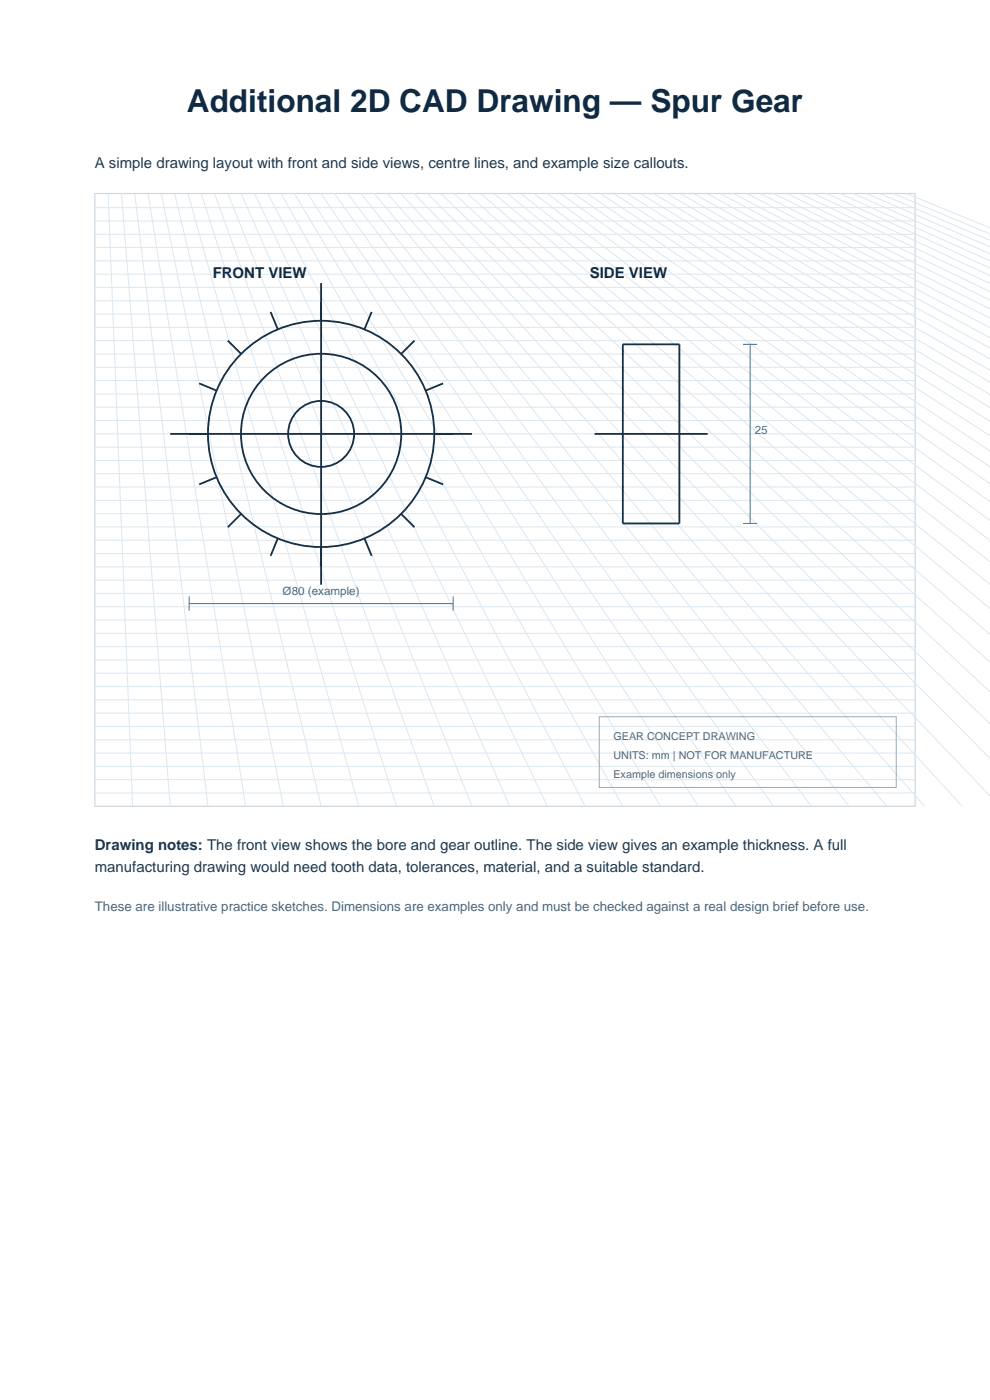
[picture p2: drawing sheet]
<svg xmlns="http://www.w3.org/2000/svg" width="210mm" height="297mm" viewBox="0 0 210 297" stroke-linecap="round" stroke-linejoin="round" font-family="sans-serif">
<defs><g id="words">
<text font-size="6.7" fill="#102a43" x="39.6" y="23.8">Additional 2D CAD Drawing — Spur Gear</text>
<g font-size="3.2" fill="#263746">
<text x="20.1" y="35.6">A simple drawing layout with front and side views, centre lines, and example size callouts.</text>
<text x="20.1" y="180.3">Drawing notes: The front view shows the bore and gear outline. The side view gives an example thickness. A full</text>
<text x="20.1" y="184.9">manufacturing drawing would need tooth data, tolerances, material, and a suitable standard.</text>
</g>
<g font-size="3.2" fill="#102a43">
<text x="45.1" y="59.1">FRONT VIEW</text>
<text x="125.1" y="59.1">SIDE VIEW</text>
</g>
<text font-size="2.8" fill="#526777" x="20.1" y="193.3">These are illustrative practice sketches. Dimensions are examples only and must be checked against a real design brief before use.</text>
<g font-size="2.5" fill="#1479b8">
<text x="160.1" y="92.1">25</text>
<text x="60" y="126.3">Ø80 (example)</text>
</g>
<g font-size="2.3" fill="#526777">
<text x="130.1" y="157.1">GEAR CONCEPT DRAWING</text>
<text x="130.1" y="161.1">UNITS: mm | NOT FOR MANUFACTURE</text>
<text x="130.1" y="165.1">Example dimensions only</text>
</g>
</g></defs>
<path d="M20.1 41.1h174v130h-174z" fill="none" stroke="#c7d6e2" stroke-width=".25"/>
<g fill="none" stroke="#dce7ef" stroke-width=".21">
<path d="M20.1 58.2h174M20.1 55.3h174M20.1 52.5h174M20.1 49.7h174M20.1 46.9h174M20.1 44.1h174M22.9 41.1l5.2 130M25.8 41.1l10.3 130M28.6 41.1l15.5 130M31.4 41.1l20.7 130M34.2 41.1l25.9 130M37 41.1l31.1 130"/>
<path d="M39.9 41.1l36.2 130M42.7 41.1l41.4 130M45.5 41.1l46.6 130M48.3 41.1l51.8 130M51.2 41.1l56.9 130M54 41.1l62.1 130M56.8 41.1l67.3 130M59.6 41.1l72.5 130M62.4 41.1l77.7 130M65.3 41.1l82.8 130M68.1 41.1l88 130M70.9 41.1l93.2 130"/>
<path d="M73.7 41.1l98.4 130M76.6 41.1l103.5 130M79.4 41.1l108.7 130M82.2 41.1l113.9 130M85 41.1l119.1 130M87.8 41.1l122.2 127.8M90.7 41.1l119.3 119.8M93.5 41.1l116.5 112.5M96.3 41.1l113.7 105.7M99.1 41.1l110.9 99.4M102 41.1l108 93.5M104.8 41.1l105.2 88"/>
<path d="M107.6 41.1l102.4 82.9M110.4 41.1l99.6 78.1M113.2 41.1l96.8 73.6M116.1 41.1l93.9 69.3M118.9 41.1l91.1 65.3M121.7 41.1l88.3 61.6M124.5 41.1l85.5 58M127.4 41.1l82.6 54.6M130.2 41.1l79.8 51.4M133 41.1l77 48.3M135.8 41.1l74.2 45.4M138.6 41.1l71.4 42.6"/>
<path d="M141.5 41.1l68.5 40M144.3 41.1l65.7 37.5M147.1 41.1l62.9 35.1M149.9 41.1l60.1 32.8M152.8 41.1l57.2 30.6M155.6 41.1l54.4 28.4M158.4 41.1l51.6 26.4M161.2 41.1l48.8 24.5M164 41.1l46 22.6M166.9 41.1l43.1 20.8M169.7 41.1l40.3 19.1M172.5 41.1l37.5 17.4"/>
<path d="M175.3 41.1l34.7 15.8M178.2 41.1l31.8 14.2M181 41.1l29 12.8M183.8 41.1l26.2 11.3M186.6 41.1l23.4 9.9M189.4 41.1l20.6 8.6M192.3 41.1l17.7 7.3M20.1 77.9h174M20.1 75.1h174M20.1 72.3h174M20.1 69.5h174M20.1 66.6h174"/>
<path d="M20.1 63.8h174M20.1 61h174M20.1 97.7h174M20.1 94.9h174M20.1 92h174M20.1 89.2h174M20.1 86.4h174M20.1 83.6h174M20.1 80.7h174M20.1 117.4h174M20.1 114.6h174M20.1 111.8h174"/>
<path d="M20.1 109h174M20.1 106.1h174M20.1 103.3h174M20.1 100.5h174M20.1 137.2h174M20.1 134.4h174M20.1 131.5h174M20.1 128.7h174M20.1 125.9h174M20.1 123.1h174M20.1 120.3h174M20.1 159.8h174"/>
<path d="M20.1 156.9h174M20.1 154.1h174M20.1 151.3h174M20.1 148.5h174M20.1 145.7h174M20.1 142.8h174M20.1 140h174M20.1 168.2h174M20.1 165.4h174M20.1 162.6h174"/>
</g>
<g fill="none" stroke="#152f45" stroke-width=".39">
<path d="M48.3 72.3l2.8 2.8M57.4 66.2l1.5 3.7M68.1 60.1v64M78.8 66.2l-1.5 3.7M87.9 72.3l-2.8 2.8M132.1 73.1h12v38h-12zM36.1 92.1h64M42.2 81.3l3.7 1.6M94 81.3l-3.7 1.6M126.1 92.1h24M45.9 101.2l-3.7 1.6M51.1 109l-2.8 2.8"/>
<path d="M58.9 114.2l-1.5 3.7M77.3 114.2l1.5 3.7M85.1 109l2.8 2.8M90.3 101.2l3.7 1.6"/>
<circle cx="68.1" cy="92" r="24"/>
<circle cx="68.1" cy="92" r="17"/>
<circle cx="68.1" cy="92" r="7"/>
</g>
<path d="M157.6 73.1h3M159.1 73.1v38M157.6 111.1h3M40.1 128.1h56M40.1 126.6v3M96.1 126.6v3" fill="none" stroke="#1479b8" stroke-width=".21"/>
<path d="M127.1 152.1h63v15h-63z" fill="none" stroke="#8fa7b8" stroke-width=".21"/>
<use href="#words"/>
</svg>
